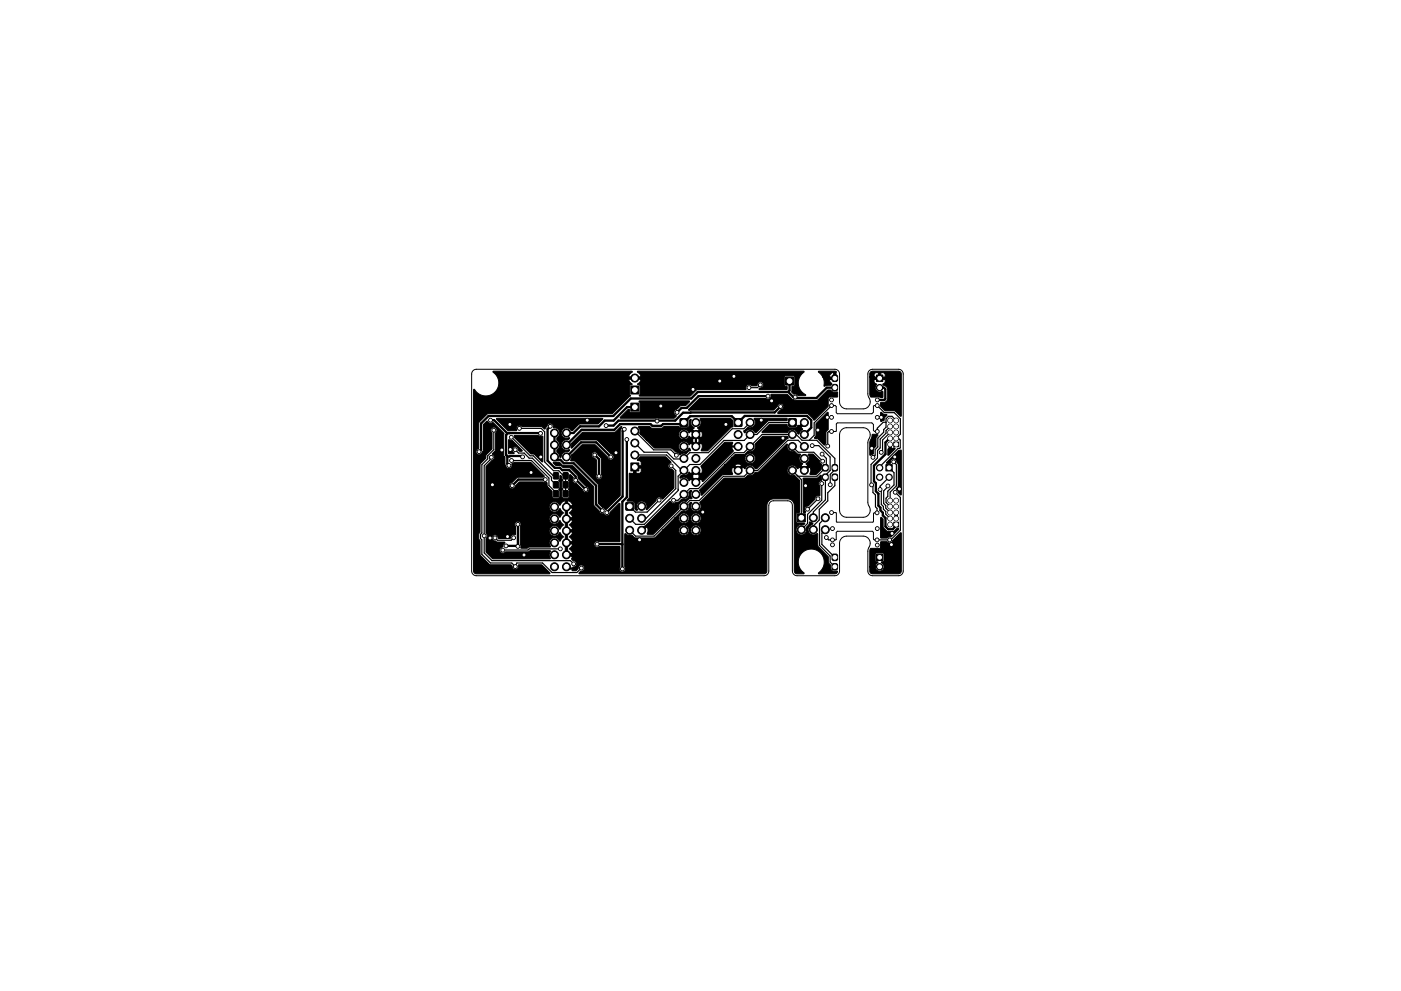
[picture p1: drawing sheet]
<svg xmlns="http://www.w3.org/2000/svg" width="297mm" height="210mm" viewBox="0 0 297 210" stroke-linecap="round" stroke-linejoin="round" font-family="sans-serif">
<path d="M100.3 78.6l.7-.3h76a1 1 0 0 1 1 1v5.9a1.5 1.5 0 0 0 1.5 1.5h3.5a1.59 1.59 0 0 0 1.4-.9 1.59 1.59 0 0 0-.3-1.7l-.1-4.8a1 1 0 0 1 1-1h5.5a1 1 0 0 1 1 1v41.8a1 1 0 0 1-1 1h-5.5a1 1 0 0 1-1-1v-4.5a1.79 1.79 0 0 0-.1-2.6l-.8-.2-3.6-.1a1.5 1.5 0 0 0-1.5 1.5v5.9a1 1 0 0 1-1 1h-8a1 1 0 0 1-1-1v-13.9a1 1 0 0 0-1-1h-3a1 1 0 0 0-1 1v13.9a1 1 0 0 1-1 1h-61a1 1 0 0 1-1-1v-41.8zM176.3 86h.8l.2 .2v1.3l.2 .3h7.4l.3-.4v-1.2l.1-.2h.7M176.3 91.5l1-.1v-1.5l.2-.2h7.4l.3 .3v1.3l.2 .2h.6M178.4 91.2l1-.4 3.6-.1a1.6 1.6 0 0 1 1.4 1.1 1.6 1.6 0 0 1-.3 1.7l-.1 13.3a2.24 2.24 0 0 1 .3 2.2l-.4 .5-.6 .2h-3.8a1.5 1.5 0 0 1-1.5-1.5v-16l.1-.6zM176.3 108.7l1 .2v1.8l.1 .1h7.7l.1-.2v-1.7l.1-.1h.7M176.5 114.5l.8-.1v-1.5l.2-.2h7.5l.2 .2v1.5l.2 .1h.6" fill="none" stroke="#000" stroke-width=".21"/>
<g fill="#000" stroke="#000" stroke-width=".21">
<path d="M100.4 82.6h.1a2.8 2.8 0 0 0 4.4 .6 2.8 2.8 0 0 0-.4-4.3l.1-.2h29.3l.1 .3-.5 .3-.2 .7h2.6l-.2-.6-.6-.5 .1-.1h35.3a2.93 2.93 0 0 0 .3 5l-.1 .1h-1.4a.96 .96 0 0 0-1-.3l-.5-.4 .1-1.2 .4-.1 .2-.2v-1.7l-.2-.3h-1.8l-.2 .2v1.8l.2 .2 .4 .1-.1 .6h-5.8l.1-.3a.69 .69 0 0 0 .7-.7 .69 .69 0 0 0-.8-.7 .69 .69 0 0 0-.5 .9h-1.2a.7 .7 0 0 0-.9-.1 .7 .7 0 0 0-.2 .9l-10.4 .1-1.5 1.3h-10.7l-.1-.1 .2-.3v-1.7l-.5-.4 .4-.4 .3-.6h-2.6l.2 .5 .5 .5-.5 .4v1.7l.2 .4-3.9 3.8h-26.4l-1.9 1.9v5.4a.7 .7 0 0 0-.6 .9 .7 .7 0 0 0 1 .4l.6-.9v-5.4l.8-.8a.77 .77 0 0 0 1.2 .3l2.4 2.4-.1 4.6 .3 .4v1.5l.1 .3a.67 .67 0 0 0 .7 .6 .67 .67 0 0 0 .7-.6l-.1-.4 .6-.3h3.4l2.9 2.9-.3 .2-5.3 .1-1.2 1.1a.67 .67 0 0 0-.7 .6 .67 .67 0 0 0 .7 .7 .67 .67 0 0 0 .7-.6l.8-.8 5.8 .1 .2 .8 .9 1 .1 1.2 .3 .3h.9l.4-.4v-1.1l-.2-.4 .2-.4v-1l-.2-.5 .3-1 .3 .2v.4l.2 .4-.2 .5v1l.2 .4-.2 .4v1.1l.4 .4h.8l.3-.1 .2-.4-.1-1-.2-.4 .2-.4 .1-1-.3-.5 .2-.4 .1-.8 .7 .6-.1 .6a.66 .66 0 0 0 .7 .7l1.4 1.3a.67 .67 0 0 0 .7 .6 .67 .67 0 0 0 .7-.6 .67 .67 0 0 0-.7-.7l-1.6-1.7-.1-.7-1.5-1.5h-1.5l-.6-.5-1.1-.1-.5-.6h1.3l.8 .7h2.1l4.4 4.4v4l1.1 1.2a.84 .84 0 0 0 1.1 .6 .67 .67 0 0 0 .7 .4 .67 .67 0 0 0 .5-.7l1.9-1.9h.2v8.1h-4.3a.67 .67 0 0 0-1 .1 .67 .67 0 0 0 0 .9 .67 .67 0 0 0 1 0l4.3 .1 .1 4.2-.2 .3a.67 .67 0 0 0 .8 .8 .67 .67 0 0 0 .4-1.1v-7l.8 .4 .7-.1 .7 .6h4h.2l1.6-1.6h3.4l.1 .4a1.11 1.11 0 0 0 1.3 .7l.6-.5 .2-.6h.3l.1 .4a1.11 1.11 0 0 0 1.3 .7l.7-.5 .1-.8a1.11 1.11 0 0 0-1.1-.9 1.11 1.11 0 0 0-1.1 1.1h-.3v-.2a1.11 1.11 0 0 0-1.2-.9 1.11 1.11 0 0 0-1 1.1h-3.4l2.5-2.6h.9l.3 .8 .5 .3 .4 .1 .5-.2 .4-.5 .1-.5h.3a1.11 1.11 0 0 0 1 1.2l.8-.2 .4-.8a1.11 1.11 0 0 0-1-1.2 1.11 1.11 0 0 0-1.2 1h-.3v-.1a1.11 1.11 0 0 0-.8-.9 1.11 1.11 0 0 0-1.1 .3l-.3 .7h-.9l1.5-1.4h.8l.5-.3 .3-.5v-.8l.3-.3 .3 .1-.1 .1a1.12 1.12 0 0 0 .6 1.7h.6l.5-.3 .3-.7-.2-.9 5.1-5.1 4.3-.1 .8-.6h.9l.6-.6 .8-.1 5.9-5.9 .2 .1v.8a1.11 1.11 0 0 0 1.3 .7h.2l.6 .5 .6 .1a1.29 1.29 0 0 0 .5 2l-.4 .3 .7 .7 .8-.7-.4-.3 .7-.9v-.4l-.3-.6 .2-.2 .9 .1 1.3 1.3 .1 .4 .4 .5-.1 1-1.1 1.1-1.3-.1a1.51 1.51 0 0 0 0-1.5l-1.1 1-1.2-1-.2 .3-.3-.2a1.11 1.11 0 0 0-1.9 .2 1.11 1.11 0 0 0 1.3 1.5h.2l1 1.1v6.6l-.7 .3v1.9l.2 .2h1.6v.2l-.2 .2a1.12 1.12 0 0 0-1.5 .5 1.12 1.12 0 0 0 .5 1.5 1.12 1.12 0 0 0 1.5-.6v-.9l.7-.6v-.5l.7 .2-.1 .3a1.12 1.12 0 0 0-.8 1.5 1.12 1.12 0 0 0 1.7 .5l.1-.1 .2 .1v2.6l2.2 2.2v1.3l.5 .6 .2 .9 .4 .3h.7a.37 .37 0 0 1 0 .4 .37 .37 0 0 1-.4 .1h-3.4l-.1-.2a2.76 2.76 0 0 0-.5-4.8l-.3-.1a2.8 2.8 0 0 0-3.2 1.6 2.8 2.8 0 0 0 1 3.4l-1.6 .1-.5-.4v-14.1a1.41 1.41 0 0 0-1.4-1.4h-3a1.4 1.4 0 0 0-1.4 1.4v13.9l-.4 .6h-39.4v-.2l.3-.3a.68 .68 0 0 0 .8-.6 .68 .68 0 0 0-.7-.7 .68 .68 0 0 0-.6 .8l-.5 .4h-.8l.2-.8a.7 .7 0 0 0 .8-.7 .7 .7 0 0 0-.8-.7l-.3-.3 .2-.6h-1.4l-.2-.2v-.4l1.6 .1-.2-.6-.5-.5 .6-.5 .1-.5h-1v2h-.6v-2.5h1.6l-.2-.6-.5-.4 .6-.6 .1-.4h-1v2h-.6v-2.5h1.6l-.2-.6-.5-.4 .6-.6 .1-.4-1-.1v2.1h-.6v-2.6h1.6l-.2-.5-.5-.5 .6-.5 .1-.5h-1v2h-.6v-2.5h1.6a1.29 1.29 0 0 0-1-1.1v1.1h-.6v-1.1a1.26 1.26 0 0 0-1 .9h-.2a1.11 1.11 0 0 0-1.7-.4 1.11 1.11 0 0 0 0 1.7 1.11 1.11 0 0 0 1.7-.4h.2l.7 .8-.7 .9h-.2a1.11 1.11 0 0 0-1.7-.5 1.11 1.11 0 0 0 0 1.8 1.11 1.11 0 0 0 1.7-.5h.2l.7 .9-.7 .8h-.2a1.11 1.11 0 0 0-1.7-.4 1.11 1.11 0 0 0 0 1.7 1.11 1.11 0 0 0 1.7-.4l.2-.1 .7 .9-.7 .9h-.2a1.14 1.14 0 0 0-1.7-.5 1.14 1.14 0 0 0-.2 1.7l-4.5 .1-.4 .2h-1.3l-.2-.8v-3.9a.66 .66 0 0 0-.1-.9 .66 .66 0 0 0-.9 .1 .66 .66 0 0 0 0 .9v1.7a.93 .93 0 0 0-1.2 .8h-2.4a.69 .69 0 0 0-.7-.8 .69 .69 0 0 0-.7 .8 .69 .69 0 0 0 .8 .6l.3 .2h1.6l-.4 1a.68 .68 0 0 0-.6 .9 .68 .68 0 0 0 1 .4l.2-.2h4.7l.5-.3h4.2l.1 .2a1.36 1.36 0 0 0 0 1.5h-12.3l-1.4-1.4 .1-2.9a.72 .72 0 0 0-.1-1.1v-14.1l1.5-1.4a.72 .72 0 0 0 .3-.7 .72 .72 0 0 0-.4-.6l.7-.8v-3.6a.67 .67 0 0 0 .2-.9 .67 .67 0 0 0-.9-.3 .67 .67 0 0 0-.3 .8l.2 .4v3.4l-1.2 1.2-.1 .7-1.2 1.3v14.4l-.3 .4v.9l.3 .5v3l2 2.1h4.5l.3 .4a.66 .66 0 0 0 .8 .7 .66 .66 0 0 0 .5-1l4.9-.1 1.8 1.9h-15.6l-.4-.1-.2-.3zM166.6 80h1.7v1.7h-1.7zM173.5 78.8h3.7v1.6l-1.3 .1 .1 .5 .3 .4-.1 .3-1 .1-.4 .2-.1-1.1-.3-.9h2.3v-1l-.3 .1-.4 .4-.1 .5h-1.5zM185.8 79.6h1.4v1.3h-1.4zM184.6 78.9l.4-.2h5.5l.5 .3 .1 .4-.1 8.9-1.2-1.1-2.2-.1-.9-.9v-.8l1-.1 .5-.5v-2.4l-.5-.5-.5-.3 .4-.4 .1-.7h-2.4l.1 .7 .4 .3a1.2 1.2 0 0 0 .2 1.6l.4 .1 .8-.1v1.2l-2.6-.1-.2-.6v-3.6h3.3v-.5l-.3-.4h-.6v.9h-.6v-.9h-.5l-.3 .2-.1 .7h-.9v-.8zM107.8 93.3l.8 .2 2.1 2.2h-.5l-.3-.3a.68 .68 0 0 0-1.1-.5 .68 .68 0 0 0 .2 1.2l-.1 .1h-1.1zM109 92.4h5.1l.4 .2 .6-.1v5.5h-.2l-1.6-1.6-.8-.1-3.4-3.4zM105.3 88.8h22.5l-1 1.2h-3.9l-1.5 1.4-.3-.1-.3-.3a1.11 1.11 0 0 0-1.7 .4 1.11 1.11 0 0 0 .9 1.6l.7-.1v.2l-.3 .2a1.14 1.14 0 0 0-1.4 1.3 1.14 1.14 0 0 0 1.7 .8v.2l-.3 .3h-.6a1.1 1.1 0 0 0-.8 1 .2 .2 0 0 1-.3 .1 .2 .2 0 0 1-.1-.3l-.5-.8v-.5l.4-.4 .2-.6-.2-.6-.4-.4v-.5l.5-.6 .1-.6-.5-.7-.8-.2-.1-.4a.67 .67 0 0 0-.6-.6 .67 .67 0 0 0-.7 .6l-.5 .6-.7-.5h-4.2a.66 .66 0 0 0-.8-.2 .66 .66 0 0 0-.3 .9l-.1 .2h-1.7l-2.4-2.4zM121.2 94l2.3-2.3h6.9l1.2-1.2 .3 .1-.4 .9v13.6l-3 3-.8-.4-.8-.9-.1-4-4.8-4.9-1-.1 .2-1.2 4.2-.1 .2 .5 .9 .7v2.9l-.2 .4a.67 .67 0 0 0 .9 .7 .67 .67 0 0 0 .3-1.1v-3.3l-.8-.9a.66 .66 0 0 0-.6-.5 .66 .66 0 0 0-.7 .6h-4.2l2.2-2.1 2.7-.1 2.7 2.7a.67 .67 0 0 0 .7 .6 .67 .67 0 0 0 .6-.6 .67 .67 0 0 0-.5-.7l-3.1-2.9h-3.4l-1.9 1.7-.1-.1zM133.8 85.5h1.7v1.7h-1.7zM133.8 81.9h1.7v1.7h-1.7zM133.8 98.2h1.7v1.7h-1.7z"/>
<path d="M135.7 96.9h5.4l1.2 1.2a.71 .71 0 0 0-.7 .8 .71 .71 0 0 0 .9 .6l.4 .5v3.5l-2.3 2.4-.3-.1a.69 .69 0 0 0-.8-.3 .69 .69 0 0 0-.4 .8l-2 1.8-.1-.1 .1-.8a1.12 1.12 0 0 0-1.5-.8 1.12 1.12 0 0 0-.4 1.7l-.3 .2-.3-.3v-1.2l-.1-.3-.4-.2h-1l-.1-.1 .4-.7v-5l.1-.1h2.1l.3-.2 .1-.9h-1.1v1.1h-.6l.1-1.5 1.6-.1-.1-.8-.8-.4zM144.2 88.9h1.6v1.5h-1.6zM133.1 86.9h.3l.1 .4 .2 .2 1.9-.1 .1-1.9-.2-.3 .1-.2 10.6 .1-.8 .9-1.1 .1-.8 .7a.68 .68 0 0 0-.6 .6 .68 .68 0 0 0 .4 .7l.1 .2-.5 .4h-11.4v-.2zM135.4 90.5h2.3l.6 .4 2-.1 .5-.3h3.1l.4 .2h1.4l.4-.3v-1.2l.4-.2a1.34 1.34 0 0 0 .7 1.8l-.4 .3 .7 .7 .8-.7-.4-.3 .7-.9v-.5l-.2-.5 .1-.1h6.4l.5 .5v1.2l-.4 .2-5 4.9-1.2 .1-.1-.2a1.37 1.37 0 0 0 0-1.5l-1.1 1-1.2-1-.2 .3h-.2a1.11 1.11 0 0 0-1.4-.6 1.11 1.11 0 0 0-.6 1.5 1.11 1.11 0 0 0 1.4 .5l.7-.6 .3 .4-.9 .7h-.8l-.5 .3-.4-.4-.5-.2-1-.8h-3.5l-1.8-1.8h9.8l.1 .2-.1 .1 .7 .8 .8-.8-.1-.1 .1-.2-.7-.7-.8 .7h-9.8l-1.2-1.1h8.1l.3 .7 .5 .3 .4 .1 .5-.2 .5-.6 .3 .4 .8-.7h.7l.8 .7a1.33 1.33 0 0 0 0-1.5l-.8 .8h-.7l-.8-.8-.2 .4-.3-.3a1.11 1.11 0 0 0-1.2-.4 1.11 1.11 0 0 0-.8 1.1h-8.1l-.2-.3 .1-.6zM144.4 100.9h2.4l.1 .2-.1 .1 .7 .8 .8-.8-.1-.1 .1-.2-.8-.7-.7 .7h-2.4h.5a1.11 1.11 0 0 0 1.1-.6l.2-.1 .2 .4 1.2-1.1 1.1 1.1a1.54 1.54 0 0 0-.1-1.7l5-5h1.7a1.84 1.84 0 0 0 .1 1.9l-6.3 6.3h-.2l-.2-.5-1.1 1.1-1.2-1.1-.2 .4a1.23 1.23 0 0 0-1.9-.5l-.1-.3zM155.7 88.9h1.6v1.5h-1.6zM159.9 88.8l6.9-.1 .1 .2-.1 .4h-3.9l-2.6 2.5h-.2l-.2-.3a1.18 1.18 0 0 0-2 .3l-.2-.4 .8-.7h.8l.7-.4 .1-.7zM153.6 98.7h2.1l.8 .7 .8-.7a1.3 1.3 0 0 0-1.6 0h-2.1l1.4-1.5h2.9v.2a1.1 1.1 0 0 0 .8 .9h.6l.5-.2 .3-.6v-.4a1.11 1.11 0 0 0-1.1-.9 1.11 1.11 0 0 0-1.1 1h-2.9l.9-.8h1.9l.8-.6h.5l.6-.2 .4-.6v-.8l1.7-1.6h5.1l.2 .4-.3 .1-6.3 6.3h-.4l-.2-.2a1.18 1.18 0 0 0-2 .2l-.3-.3-1.1 1-1.1-1a1.34 1.34 0 0 0-.1 1.4l-.1 .2h-2l-4.3 4.3h-.2l-.4-1.1zM167.2 88.9h1.6v1.5h-1.6zM161.9 91.2l1.3-1.2h3.6l.2 .5 .3 .2h1.4l.4-.4 .3 .1 1.1-1h.1l.2 .3-1 1.1 .4 .3-.6 .5-.2 .5-.3-.1-.2-.5a1.1 1.1 0 0 0-1.7-.1l-.3 .4h-5.3v-.2zM173 89.8l2.4-2.3h.2v3.6l-.5 .6v2.4l-.2 .3-1.5-1.3-.7-.1 .3-.6zM174.4 98.8l.2-.3h.8l.2 .3v.9l-.2 .2h-.8l-.2-.2z"/>
<path d="M146 86.8l2.3-2.2 14.1-.1a.72 .72 0 0 0 .8 .1 .72 .72 0 0 0 .3-.9h3.3l1.1 1 .8 .2 4.4 .1 .3-.2 2.1-2h.7l.5 .4 .9 .1-.1 .9h-1.9v2l-3 2.9-1.4-1.3-6.3-.1v-.2l.6-.6a.67 .67 0 0 0 .7-.6 .67 .67 0 0 0-.7-.7 .67 .67 0 0 0-.7 .6l-.8 .8-17.9 .1zM176.4 79.8l.2-.3h.8l.2 .3v.9l-.2 .2h-.8l-.2-.2zM176.5 81.7a.67 .67 0 0 1 1.1 .3v.7a.65 .65 0 0 1-.7 .3 .65 .65 0 0 1-.5-.5zM176.5 98.7a.67 .67 0 0 1 1.1 .3v.7a.65 .65 0 0 1-.7 .3 .65 .65 0 0 1-.5-.5zM184.9 92.2l.8-.1 .4 .2-.4 .6v1.7l-.5 .6v1.1l-.7 .3-.1-.1v-2.7zM186.7 87.5h.2l.4 .4h.6l.2 .2-.6 .6v.5l-.6 .2-.2-.1zM188.5 94.1h.5v1.2l.4-.3 .4 .2-1.4 1.4-.2-.1v-1.1l.3-.1zM187.8 98.6h1.4v1.3h-1.4zM189.5 93.8h1v1h-1zM190.5 95.6l.5-.1 .1 .1v9.3l-.1 .1-.5-.4-.1-.5-.4-.4 .4-.6v-4.5l-.2-.5a.71 .71 0 0 0-.8-.8 .71 .71 0 0 0-.6 1h-.7l-.2-.1zM117.4 102.2h1v1.3h-1zM117.4 104.1h1v1.3h-1z"/>
<path d="M117.4 100.3h1v1.3h-1zM119.4 102.2h1v1.3h-1zM119.4 104.1h1v1.3h-1zM119.4 100.3h1v1.3h-1zM132.7 106.7h1.6v1.5h-1.6zM135.8 112.4l.7-.7 .3-.1 5.3-5.2a.75 .75 0 0 0 1.3 .1h.6l.5-.6 .6 .1 .5-.2 .5-.7v-.7l.3-.4 .3 .1a1.29 1.29 0 0 0 0 1.6l-.7 .2-.5 .5a1.22 1.22 0 0 0-1.3 .2 1.22 1.22 0 0 0-.3 1.3l-5.3 5.4h-1.4a1.51 1.51 0 0 0 0-1.5l-1.1 1-.3-.2zM169 109h1.7v1.7h-1.7zM170.3 101.5l3-.1 .8-.6 .1 1.1a.72 .72 0 0 0-.5 1.1l.1 .2v2a.71 .71 0 0 0-1 .6l-1.4 1.5a.75 .75 0 0 0-.8 .5 .75 .75 0 0 0 .2 .9h-.4l-.1-.1zM174.5 100.7a.67 .67 0 0 1 1.1 .3v.7a.65 .65 0 0 1-.7 .3 .65 .65 0 0 1-.5-.5zM176.5 100.7a.67 .67 0 0 1 1.1 .3v.7a.65 .65 0 0 1-.7 .3 .65 .65 0 0 1-.5-.5zM176.4 117.8l.2-.3h.8l.2 .3v.9l-.2 .2h-.8l-.2-.2zM186.7 109.8h.2l.3 .3 .1 1.8 .7 .8 1.4 .1 .8-.7h.3v.3l-1.6 1.5h-.5l-.4 .3-1.3-.1z"/>
<path d="M185.8 117.6h1.4v1.3h-1.4zM189.5 110.8h1v1h-1zM189.8 108.6h.4v1.7l-.4-.1zM184.6 116.4l2.1-.1v-1.3l1.3-.1a.7 .7 0 0 0 .7 .3 .7 .7 0 0 0 .6-.5l1.6-1.6h.2v8.1a.6 .6 0 0 1-.6 .5h-5.5a.6 .6 0 0 1-.6-.6v-.9h1.2a.96 .96 0 0 0 1.5 .8 .96 .96 0 0 0-.3-1.7l.6-.3v-1.5l-.2-.2h-1.5l-.1 .2v1.5l.6 .3-.5 .4-.1 .5h-1.2v-3.3zM176.5 119.7a.67 .67 0 0 1 1.1 .3v.7a.65 .65 0 0 1-.7 .3 .65 .65 0 0 1-.5-.5z"/>
<circle cx="155.6" cy="79.8" r=".4"/>
<circle cx="101.6" cy="95.8" r=".4"/>
<circle cx="104" cy="89.1" r=".4"/>
<circle cx="104.2" cy="97" r=".4"/>
<circle cx="104.7" cy="91.3" r=".4"/>
<circle cx="106.4" cy="95.5" r=".4"/>
<circle cx="107.9" cy="98.7" r=".4"/>
<circle cx="108.1" cy="90" r=".4"/>
<circle cx="108.2" cy="95.4" r=".4"/>
<circle cx="108.4" cy="92.8" r=".4"/>
<circle cx="108.5" cy="97.7" r=".4"/>
<circle cx="109.2" cy="95.4" r=".4"/>
<circle cx="110.1" cy="90.9" r=".4"/>
<circle cx="110.8" cy="96.9" r=".4"/>
<circle cx="114.6" cy="91.9" r=".4"/>
<circle cx="114.6" cy="96.9" r=".4"/>
<circle cx="116.7" cy="90.4" r=".4"/>
<circle cx="117.6" cy="96.9" r=".85"/>
<circle cx="117.6" cy="94.4" r=".85"/>
<circle cx="117.6" cy="91.9" r=".85"/>
<circle cx="120.1" cy="91.9" r=".85"/>
<circle cx="120.1" cy="96.9" r=".85"/>
<circle cx="120.1" cy="94.4" r=".85"/>
<circle cx="124.5" cy="89.1" r=".4"/>
<circle cx="126.1" cy="96.5" r=".4"/>
<circle cx="128.5" cy="90.3" r=".4"/>
<circle cx="129.5" cy="96.9" r=".4"/>
<circle cx="130.6" cy="96" r=".4"/>
<circle cx="132.4" cy="91.1" r=".4"/>
<circle cx="132.9" cy="93.2" r=".4"/>
<circle cx="134.6" cy="80.2" r=".85"/>
<circle cx="134.6" cy="94" r=".85"/>
<circle cx="134.6" cy="91.5" r=".85"/>
<circle cx="134.6" cy="96.5" r=".85"/>
<circle cx="139.3" cy="89.3" r=".4"/>
<circle cx="140.1" cy="86.1" r=".4"/>
<circle cx="142.3" cy="98.8" r=".4"/>
<circle cx="143.4" cy="96.6" r=".4"/>
<circle cx="143.6" cy="87.5" r=".4"/>
<circle cx="145" cy="99.8" r=".85"/>
<circle cx="145" cy="94.7" r=".85"/>
<circle cx="145" cy="97.3" r=".85"/>
<circle cx="145" cy="92.2" r=".85"/>
<circle cx="146.9" cy="82.6" r=".4"/>
<circle cx="147.5" cy="99.8" r=".85"/>
<circle cx="147.5" cy="94.7" r=".85"/>
<circle cx="147.5" cy="89.6" r=".85"/>
<circle cx="147.5" cy="97.3" r=".85"/>
<circle cx="147.5" cy="92.2" r=".85"/>
<circle cx="152.6" cy="80.8" r=".4"/>
<circle cx="153.9" cy="90" r=".4"/>
<circle cx="156.5" cy="92.2" r=".85"/>
<circle cx="156.5" cy="94.7" r=".85"/>
<circle cx="156.5" cy="99.8" r=".85"/>
<circle cx="158.8" cy="82.2" r=".4"/>
<circle cx="159" cy="89.6" r=".85"/>
<circle cx="159" cy="92.2" r=".85"/>
<circle cx="159" cy="94.7" r=".85"/>
<circle cx="159" cy="97.3" r=".85"/>
<circle cx="159" cy="99.8" r=".85"/>
<circle cx="161.2" cy="81.6" r=".4"/>
<circle cx="161.4" cy="89.1" r=".4"/>
<circle cx="162.8" cy="84" r=".4"/>
<circle cx="163.6" cy="85" r=".4"/>
<circle cx="165.5" cy="86.2" r=".4"/>
<circle cx="166" cy="93" r=".4"/>
<circle cx="168" cy="92.2" r=".85"/>
<circle cx="168" cy="94.7" r=".85"/>
<circle cx="168" cy="99.8" r=".85"/>
<circle cx="168.6" cy="84.2" r=".4"/>
<circle cx="170.5" cy="97.3" r=".85"/>
<circle cx="170.5" cy="89.6" r=".85"/>
<circle cx="170.5" cy="99.8" r=".85"/>
<circle cx="170.5" cy="92.2" r=".85"/>
<circle cx="170.5" cy="94.7" r=".85"/>
<circle cx="172.2" cy="94.5" r=".4"/>
<circle cx="173.4" cy="91.2" r=".4"/>
<circle cx="174.3" cy="96.3" r=".4"/>
<circle cx="174.4" cy="97.8" r=".4"/>
<circle cx="175.4" cy="88.5" r=".4"/>
<circle cx="175.5" cy="94.7" r=".4"/>
<circle cx="176.3" cy="86" r=".4"/>
<circle cx="176.3" cy="91.5" r=".4"/>
<circle cx="176.3" cy="88.5" r=".4"/>
<circle cx="176.3" cy="84.8" r=".4"/>
<circle cx="184.8" cy="95.1" r=".4"/>
<circle cx="185.1" cy="97" r=".4"/>
<circle cx="186" cy="86" r=".4"/>
<circle cx="186" cy="88.5" r=".4"/>
<circle cx="186" cy="91.5" r=".4"/>
<circle cx="186" cy="84.8" r=".4"/>
<circle cx="186.5" cy="99.2" r=".67"/>
<circle cx="186.5" cy="82.2" r=".67"/>
<circle cx="186.8" cy="88.6" r=".4"/>
<circle cx="186.8" cy="96" r=".4"/>
<circle cx="188.7" cy="94.3" r=".5"/>
<circle cx="188.7" cy="93" r=".5"/>
<circle cx="188.7" cy="90.5" r=".5"/>
<circle cx="188.7" cy="89.2" r=".5"/>
<circle cx="188.7" cy="91.7" r=".5"/>
<circle cx="189.5" cy="98" r=".4"/>
<circle cx="189.7" cy="96.9" r=".4"/>
<circle cx="190" cy="91.7" r=".5"/>
<circle cx="190" cy="90.5" r=".5"/>
<circle cx="190" cy="89.2" r=".5"/>
<circle cx="190" cy="93" r=".5"/>
<circle cx="102.7" cy="113.7" r=".4"/>
<circle cx="103.9" cy="114.1" r=".4"/>
<circle cx="104.4" cy="102.8" r=".4"/>
<circle cx="104.9" cy="114.1" r=".4"/>
<circle cx="106.6" cy="116.7" r=".4"/>
<circle cx="107.3" cy="115.8" r=".4"/>
<circle cx="107.6" cy="113.8" r=".4"/>
<circle cx="108.6" cy="103" r=".4"/>
<circle cx="108.9" cy="114.1" r=".4"/>
<circle cx="109.8" cy="115.9" r=".4"/>
<circle cx="109.8" cy="111.2" r=".4"/>
<circle cx="111.1" cy="117.7" r=".4"/>
<circle cx="112.6" cy="100.2" r=".4"/>
<circle cx="115.6" cy="101.7" r=".4"/>
<circle cx="117.6" cy="107.5" r=".85"/>
<circle cx="117.6" cy="117.7" r=".85"/>
<circle cx="117.6" cy="115.2" r=".85"/>
<circle cx="117.6" cy="112.6" r=".85"/>
<circle cx="117.6" cy="110.1" r=".85"/>
<circle cx="118.8" cy="116.4" r=".4"/>
<circle cx="120.1" cy="107.5" r=".85"/>
<circle cx="120.1" cy="117.7" r=".85"/>
<circle cx="120.1" cy="115.2" r=".85"/>
<circle cx="120.1" cy="112.6" r=".85"/>
<circle cx="120.1" cy="110.1" r=".85"/>
<circle cx="121.6" cy="119.6" r=".4"/>
<circle cx="122.1" cy="101.9" r=".4"/>
<circle cx="124.2" cy="103.8" r=".4"/>
<circle cx="126.6" cy="115.4" r=".4"/>
<circle cx="127" cy="101" r=".4"/>
<circle cx="127.7" cy="108.3" r=".4"/>
<circle cx="128.7" cy="108.8" r=".4"/>
<circle cx="133.5" cy="110" r=".85"/>
<circle cx="133.5" cy="112.5" r=".85"/>
<circle cx="135.6" cy="114.5" r=".4"/>
<circle cx="136" cy="110" r=".85"/>
<circle cx="136" cy="112.5" r=".85"/>
<circle cx="136" cy="107.4" r=".85"/>
<circle cx="139.8" cy="106.1" r=".4"/>
<circle cx="142.8" cy="106.1" r=".4"/>
<circle cx="145" cy="102.3" r=".85"/>
<circle cx="145" cy="110" r=".85"/>
<circle cx="145" cy="104.9" r=".85"/>
<circle cx="145" cy="112.5" r=".85"/>
<circle cx="145" cy="107.4" r=".85"/>
<circle cx="147.5" cy="110" r=".85"/>
<circle cx="147.5" cy="104.9" r=".85"/>
<circle cx="147.5" cy="107.4" r=".85"/>
<circle cx="147.5" cy="102.3" r=".85"/>
<circle cx="147.5" cy="112.5" r=".85"/>
<circle cx="149" cy="108.6" r=".4"/>
<circle cx="169.9" cy="112.4" r=".85"/>
<circle cx="170.8" cy="103" r=".4"/>
<circle cx="171.2" cy="108" r=".4"/>
<circle cx="172.4" cy="112.4" r=".85"/>
<circle cx="172.4" cy="109.8" r=".85"/>
<circle cx="173.4" cy="105.8" r=".4"/>
<circle cx="174.2" cy="102.6" r=".4"/>
<circle cx="175" cy="112.4" r=".85"/>
<circle cx="175" cy="109.8" r=".85"/>
<circle cx="175.2" cy="114" r=".4"/>
<circle cx="176" cy="102.8" r=".4"/>
<circle cx="176.3" cy="108.7" r=".4"/>
<circle cx="176.5" cy="114.5" r=".4"/>
<circle cx="176.5" cy="115.6" r=".4"/>
<circle cx="176.5" cy="112.1" r=".4"/>
<circle cx="184.8" cy="102.9" r=".4"/>
<circle cx="186" cy="108.8" r=".4"/>
<circle cx="186" cy="114.5" r=".4"/>
<circle cx="186" cy="112.1" r=".4"/>
<circle cx="186" cy="115.6" r=".4"/>
<circle cx="186.5" cy="101.2" r=".67"/>
<circle cx="186.6" cy="103.9" r=".4"/>
<circle cx="188.2" cy="103.1" r=".4"/>
<circle cx="188.5" cy="101.2" r=".67"/>
<circle cx="188.6" cy="114.5" r=".4"/>
<circle cx="188.7" cy="106.2" r=".5"/>
<circle cx="188.7" cy="110" r=".5"/>
<circle cx="188.7" cy="108.7" r=".5"/>
<circle cx="188.7" cy="107.5" r=".5"/>
<circle cx="188.7" cy="111.3" r=".5"/>
<circle cx="189" cy="115.5" r=".4"/>
<circle cx="189.1" cy="113.2" r=".4"/>
<circle cx="189.8" cy="104.4" r=".4"/>
<circle cx="190" cy="108.7" r=".5"/>
<circle cx="190" cy="110" r=".5"/>
<circle cx="190" cy="106.2" r=".5"/>
<circle cx="190" cy="107.5" r=".5"/>
<circle cx="190.7" cy="103.7" r=".4"/>
<circle cx="109.3" cy="120.2" r=".4"/>
<circle cx="117.6" cy="120.2" r=".85"/>
<circle cx="120.1" cy="120.2" r=".85"/>
<circle cx="123.3" cy="120.5" r=".4"/>
<circle cx="132" cy="120.7" r=".4"/>
<circle cx="186.5" cy="120.2" r=".67"/>
</g>
<g fill="none" stroke="#000" stroke-width=".49">
<path d="M104 89.1h.8l2.7 2.8h7.1M107.6 96.8v1.6l.3 .3M107.7 91.9l-.4 .4v4.2l.3 .4 3-.2 .2 .2M116.7 90.4l-.6 .6v6.7l1.5 1.6h1.1l.5 .5h1.5l1.4 1.3v.8h.1l2 1.9M117.6 91.9v5l.6 .6h.6l.7 .8h2.1l4.8 4.7v4l1.3 1.3M120.1 96.9l3.1-3.1h3.2l3.1 3.1M126.1 96.5l.9 .9v3.6M128.5 90.3h.1M132.4 91.1l-.4 .3v13.9l-3.3 3.5M132.9 93.2v12.3l-.9 .9v14.3M134.6 86.4h-1.6l-2.9 2.8h-1.9l-1.2 1.3h-4l-1.4 1.4h-1.5M144.7 90h-4.1l-.4 .3h-1.9l-.4-.3h-6.4l-1.2 1.2h-7l-3.2 3.2"/>
<path d="M145 89.6l1.3-1.3h8.9l1.3 1.3 1.4-1.4h13.2l.9 .9v1.6l-1.5 1.5M147.5 92.2v2.5M156.5 94.7h-1.8l-1.1 1.1v.5l-6.1 6M162.8 84h-14.7l-2.5 2.5h-1.1l-1 1M165.5 86.2l-1.3 1.3-19.4 .1-1.6 1.6h-12.1l-1 1.1h-1.6M167.1 83.2h-19.2l-1.3 1.3h-12.9l-3.7 3.8h-26.4l-1.6 1.5v5.6l-.4 .4M167.4 80.8v2.1l-.3 .3M177 82.2h-1.7l-2.2 2.2h-4.3l-.2-.2h-.4l-1.1-1M186.5 82.2h.9l.3 .3v2.1l-.2 .2h-1.5M188.6 93l-.9 .9v2.5l-2.4 2.4v3.3l.4 .4v1.7l.5 .5v2.6l.5 .4v.6l.5 .5v.5l.5 .6v1.8l.6 .6h1l.7-.8v-.2M189.7 96.9l1 1v5.8M109.8 111.2v4.7l-2.5-.1"/>
<path d="M115.6 101.7h-5.7l-1.3 1.3M120.1 117.7h1l1.4 1.5v.8l-.6 .6h-1.4M126.6 115.4l5.4 .1"/>
</g>
<g fill="none" stroke="#000" stroke-width=".25">
<path d="M104.2 97l-.3 .3v.3l-1.2 1.2v18.5l1.6 1.6h16.6l.7 .7M104.7 91.3v4.1l-1.3 1.3v.7l-1.2 1.2v14.5l-.3 .3v.9l.3 .2v3.1l1.8 1.8h4.5l.8 .8 .3-.8h5.4l2.1 2.1h5.2l1-1M108.4 92.8l4 3.9h.7l4.1 4.1h.7M108.5 97.7h4.2l3.7 3.7v1.6l1.5 1.5M109.2 95.4l.7 .7h1.2l1.1 1.1h.7l4 4.1v.6l1 .9M110.1 90.9h4.6l.8 .7v6.4l1.8 1.9h1.2l1 1M134.6 94l2 1.9h4.8l1.5 1.5h2M134.6 96.5h6.7l3.3 3.3M134.6 91.5l4 3.9h3.7l1.1 1.2M142.3 98.8l1 1v3.9l-6.3 6.3h-1M159 89.6l-1.3 1.4h-2.5l-5 5h-4l-1.2 1.3M161.2 81.6l-.6 .6h-1.8"/>
<path d="M168 94.7l1.2 1.3h3.3l1.9 1.8M168 89.6h-5l-2.5 2.6h-1.5l-1.2 1.2h-4.3l-5.1 5.1h-2.1l-2.5 2.5v3.1l-7.2 7.1h-1.8l-1.3-1.2M168 99.8l1.9 1.9v8.1M170.5 94.7l-1.3-1.3h-2.2l-6.4 6.4h-1.6l-1.2 1.2h-4.4l-5.2 5.2h-2l-7.5 7.5h-4l-1.2-1.2M172.2 94.5h1.4l2.4 2.5v2.8l-1 1M174.3 96.3l.9 1v1.7M175 99.2l-1.8 1.8h-4M176.3 91.5h-.6l-.2 .3v2.9M176.3 86l-3.7 3.7v2.7l-1 1M177 99.2v-2l-3.8-3.8h-3.2l-1.2-1.2h-7.2l-3.9 3.8h-2l-7.6 7.7h-1.9l-2.5 2.4h-.9M177 99.7l-1 .9v2.2M186 86l1.5 1.5h2.1l1.3 1.3v3.3l-.9 .9h.5l.4 .4v1.6l-.5 .2-3.9 3.8"/>
<path d="M187.9 89.6h-.6l-1.3 1.2v.7M188.5 99.2l1.1 1.1v2.6l-1.4 1.3v1.1l-.3 .4v.9l.8 .9M188.7 90.5l-.8 .9v.5l-1.3 1.3v1.8l-.6 .6v1.6l-1.3 1.3v4.2l.4 .4v1.4l.5 .5v2.5l.4 .4v.9M188.7 91.7l-1.6 1.7v2.3l-.3 .3M189.5 98l.5 .6v4.5l-1.3 1.3v1.8M190 89.2l-.9-.9h-.7l-.5 .5v1.8l-.5 .5v.6l-1.3 1.2v1.9l-.5 .6v1.2l-.5 .4M102.7 113.7h.1M108.9 114.1l-.5 .5h-3l-.5-.5M118.8 116.4h-6.6l-.2 .3h-5.4M119.9 100.9v3.8M139.8 106.1l-2.6 2.6h-2.5l-1.2-1.3M173.4 105.8l-2.2 2.2"/>
<path d="M174.2 102.6v3.5l-3 3v2l-1.3 1.3M175 109.8l-1.2 1.3v4.6l2.2 2.3v1.2l1 1M175 112.4l-.7 .7v2.4l2.7 2.7M175 101.2v4.9l-2.6 2.5v1.2M175.2 114l.5 .5h.8M177 101.2v1.8l-1.5 1.5v1.8l-1.8 1.8v2.2l-1.3 1.3v.8M188.2 103.1l-.8 1.1v2.6l.4 .5v.5l.9 .9M188.5 101.2l-1.9 2v.7l.3 .2v2.9l.4 .5v.5l.5 .5v.6l.9 .9M189.8 104.4l1.1 1.1v7l-2 2h-2.9"/>
</g>
<g fill="#fff" stroke="#fff" stroke-width=".21">
<circle cx="101.6" cy="95.8" r=".2"/>
<circle cx="176.3" cy="84.8" r=".2"/>
<circle cx="168.6" cy="84.2" r=".2"/>
<circle cx="186" cy="84.8" r=".2"/>
<circle cx="174.4" cy="97.8" r=".2"/>
<circle cx="188.6" cy="114.5" r=".2"/>
<circle cx="189.8" cy="104.4" r=".2"/>
<circle cx="186" cy="114.5" r=".2"/>
<circle cx="175.2" cy="114" r=".2"/>
<circle cx="176.5" cy="114.5" r=".2"/>
<circle cx="189.1" cy="113.2" r=".2"/>
<circle cx="166" cy="93" r=".2"/>
<circle cx="161.4" cy="89.1" r=".2"/>
<circle cx="173.4" cy="91.2" r=".2"/>
<circle cx="170.8" cy="103" r=".2"/>
<circle cx="140.1" cy="86.1" r=".2"/>
<circle cx="152.6" cy="80.8" r=".2"/>
<circle cx="135.6" cy="114.5" r=".2"/>
<circle cx="112.6" cy="100.2" r=".2"/>
<circle cx="111.1" cy="117.7" r=".2"/>
<circle cx="146.9" cy="82.6" r=".2"/>
<circle cx="189.7" cy="96.9" r=".2"/>
<circle cx="186.8" cy="88.6" r=".2"/>
<circle cx="108.2" cy="95.4" r=".2"/>
<circle cx="186" cy="88.5" r=".2"/>
<circle cx="175.4" cy="88.5" r=".2"/>
<circle cx="107.6" cy="113.8" r=".2"/>
<circle cx="176.3" cy="88.5" r=".2"/>
<circle cx="106.4" cy="95.5" r=".2"/>
<circle cx="124.5" cy="89.1" r=".2"/>
<circle cx="103.9" cy="114.1" r=".2"/>
<circle cx="149" cy="108.6" r=".2"/>
<circle cx="108.1" cy="90" r=".2"/>
<circle cx="184.8" cy="95.1" r=".2"/>
<circle cx="114.6" cy="96.9" r=".2"/>
<circle cx="155.6" cy="79.8" r=".2"/>
<circle cx="163.6" cy="85" r=".2"/>
<circle cx="130.6" cy="96" r=".2"/>
<circle cx="104.4" cy="102.8" r=".2"/>
<circle cx="190.7" cy="103.7" r=".2"/>
<circle cx="153.9" cy="90" r=".2"/>
<circle cx="189" cy="115.5" r=".2"/>
<circle cx="186.6" cy="103.9" r=".2"/>
<circle cx="172.2" cy="94.5" r=".2"/>
<circle cx="186" cy="112.1" r=".2"/>
<circle cx="176.5" cy="112.1" r=".2"/>
<circle cx="186" cy="86" r=".2"/>
<circle cx="174.2" cy="102.6" r=".2"/>
<circle cx="139.8" cy="106.1" r=".2"/>
<circle cx="188.2" cy="103.1" r=".2"/>
<circle cx="176" cy="102.8" r=".2"/>
<circle cx="142.8" cy="106.1" r=".2"/>
<circle cx="176.3" cy="86" r=".2"/>
<circle cx="186" cy="91.5" r=".2"/>
<circle cx="176.3" cy="91.5" r=".2"/>
<circle cx="175.5" cy="94.7" r=".2"/>
<circle cx="142.3" cy="98.8" r=".2"/>
<circle cx="185.1" cy="97" r=".2"/>
<circle cx="174.3" cy="96.3" r=".2"/>
<circle cx="186" cy="115.6" r=".2"/>
<circle cx="189.5" cy="98" r=".2"/>
<circle cx="143.4" cy="96.6" r=".2"/>
<circle cx="186.8" cy="96" r=".2"/>
<circle cx="176.5" cy="115.6" r=".2"/>
<circle cx="184.8" cy="102.9" r=".2"/>
<circle cx="186" cy="108.8" r=".2"/>
<circle cx="176.3" cy="108.7" r=".2"/>
<circle cx="171.2" cy="108" r=".2"/>
<circle cx="173.4" cy="105.8" r=".2"/>
<circle cx="143.5" cy="87.5" r=".2"/>
<circle cx="132.4" cy="91.1" r=".2"/>
<circle cx="162.8" cy="84" r=".2"/>
<circle cx="128.7" cy="108.8" r=".2"/>
<circle cx="128.5" cy="90.3" r=".2"/>
<circle cx="139.3" cy="89.3" r=".2"/>
<circle cx="127.7" cy="108.3" r=".2"/>
<circle cx="165.5" cy="86.2" r=".2"/>
<circle cx="129.5" cy="96.9" r=".2"/>
<circle cx="122" cy="101.9" r=".2"/>
<circle cx="116.7" cy="90.4" r=".2"/>
<circle cx="124.2" cy="103.8" r=".2"/>
<circle cx="161.2" cy="81.6" r=".2"/>
<circle cx="158.8" cy="82.2" r=".2"/>
<circle cx="106.6" cy="116.7" r=".2"/>
<circle cx="118.8" cy="116.4" r=".2"/>
<circle cx="104" cy="89.1" r=".2"/>
<circle cx="114.6" cy="91.9" r=".2"/>
<circle cx="110.8" cy="96.9" r=".2"/>
<circle cx="107.9" cy="98.7" r=".2"/>
<circle cx="108.4" cy="92.8" r=".2"/>
<circle cx="110.1" cy="90.9" r=".2"/>
<circle cx="108.5" cy="97.7" r=".2"/>
<circle cx="109.3" cy="120.2" r=".2"/>
<circle cx="104.7" cy="91.3" r=".2"/>
<circle cx="123.3" cy="120.5" r=".2"/>
<circle cx="104.9" cy="114.1" r=".2"/>
<circle cx="108.9" cy="114.1" r=".2"/>
<circle cx="102.7" cy="113.7" r=".2"/>
<circle cx="121.6" cy="119.6" r=".2"/>
<circle cx="104.2" cy="97" r=".2"/>
<circle cx="109.8" cy="115.9" r=".2"/>
<circle cx="132.9" cy="93.2" r=".2"/>
<circle cx="132" cy="120.7" r=".2"/>
<circle cx="109.8" cy="111.2" r=".2"/>
<circle cx="126.6" cy="115.4" r=".2"/>
<circle cx="107.3" cy="115.8" r=".2"/>
<circle cx="109.2" cy="95.4" r=".2"/>
<circle cx="108.6" cy="103" r=".2"/>
<circle cx="126.1" cy="96.5" r=".2"/>
<circle cx="115.6" cy="101.7" r=".2"/>
<circle cx="127" cy="101" r=".2"/>
<circle cx="184.6" cy="88.4" r=".25"/>
<circle cx="184.6" cy="87.2" r=".25"/>
<circle cx="184.6" cy="90.3" r=".25"/>
<circle cx="184.6" cy="89.1" r=".25"/>
<circle cx="184.6" cy="86.4" r=".25"/>
<circle cx="184.6" cy="91.1" r=".25"/>
<circle cx="103" cy="81.2" r="1.25"/>
<circle cx="172" cy="81.2" r="1.25"/>
<circle cx="120.1" cy="120.2" r=".5"/>
<circle cx="117.6" cy="120.2" r=".5"/>
<circle cx="120.1" cy="117.7" r=".5"/>
<circle cx="117.6" cy="117.7" r=".5"/>
<circle cx="120.1" cy="115.2" r=".5"/>
<circle cx="117.6" cy="115.2" r=".5"/>
<circle cx="120.1" cy="112.6" r=".5"/>
<circle cx="117.6" cy="112.6" r=".5"/>
<circle cx="120.1" cy="110.1" r=".5"/>
<circle cx="117.6" cy="110.1" r=".5"/>
<circle cx="120.1" cy="107.5" r=".5"/>
<circle cx="117.6" cy="107.5" r=".5"/>
<circle cx="156.5" cy="89.6" r=".5"/>
<circle cx="159" cy="89.6" r=".5"/>
<circle cx="156.5" cy="92.2" r=".5"/>
<circle cx="159" cy="92.2" r=".5"/>
<circle cx="156.5" cy="94.7" r=".5"/>
<circle cx="159" cy="94.7" r=".5"/>
<circle cx="159" cy="97.3" r=".5"/>
<circle cx="156.5" cy="99.8" r=".5"/>
<circle cx="159" cy="99.8" r=".5"/>
<circle cx="167.4" cy="80.8" r=".5"/>
<circle cx="172" cy="119.2" r="1.25"/>
<circle cx="169.9" cy="109.8" r=".5"/>
<circle cx="169.9" cy="112.4" r=".5"/>
<circle cx="172.4" cy="109.8" r=".5"/>
<circle cx="172.4" cy="112.4" r=".5"/>
<circle cx="175" cy="109.8" r=".5"/>
<circle cx="175" cy="112.4" r=".5"/>
<circle cx="134.6" cy="86.4" r=".5"/>
<circle cx="177.9" cy="113.3" r=".25"/>
<circle cx="177.9" cy="112.1" r=".25"/>
<circle cx="177.9" cy="114.1" r=".25"/>
<circle cx="177.9" cy="109.4" r=".25"/>
<circle cx="177.9" cy="111.4" r=".25"/>
<circle cx="177.9" cy="110.2" r=".25"/>
<circle cx="133.5" cy="107.4" r=".5"/>
<circle cx="136" cy="107.4" r=".5"/>
<circle cx="133.5" cy="110" r=".5"/>
<circle cx="136" cy="110" r=".5"/>
<circle cx="133.5" cy="112.5" r=".5"/>
<circle cx="136" cy="112.5" r=".5"/>
<circle cx="145" cy="89.6" r=".5"/>
<circle cx="147.5" cy="89.6" r=".5"/>
<circle cx="145" cy="92.2" r=".5"/>
<circle cx="147.5" cy="92.2" r=".5"/>
<circle cx="145" cy="94.7" r=".5"/>
<circle cx="147.5" cy="94.7" r=".5"/>
<circle cx="145" cy="97.3" r=".5"/>
<circle cx="147.5" cy="97.3" r=".5"/>
<circle cx="145" cy="99.8" r=".5"/>
<circle cx="147.5" cy="99.8" r=".5"/>
<circle cx="145" cy="102.3" r=".5"/>
<circle cx="147.5" cy="102.3" r=".5"/>
<circle cx="145" cy="104.9" r=".5"/>
<circle cx="147.5" cy="104.9" r=".5"/>
<circle cx="145" cy="107.4" r=".5"/>
<circle cx="147.5" cy="107.4" r=".5"/>
<circle cx="145" cy="110" r=".5"/>
<circle cx="147.5" cy="110" r=".5"/>
<circle cx="145" cy="112.5" r=".5"/>
<circle cx="147.5" cy="112.5" r=".5"/>
<circle cx="134.6" cy="82.7" r=".5"/>
<circle cx="134.6" cy="80.2" r=".5"/>
<circle cx="184.6" cy="111.4" r=".25"/>
<circle cx="184.6" cy="113.3" r=".25"/>
<circle cx="184.6" cy="110.2" r=".25"/>
<circle cx="184.6" cy="112.1" r=".25"/>
<circle cx="184.6" cy="114.1" r=".25"/>
<circle cx="184.6" cy="109.4" r=".25"/>
<circle cx="168" cy="89.6" r=".5"/>
<circle cx="170.5" cy="89.6" r=".5"/>
<circle cx="168" cy="92.2" r=".5"/>
<circle cx="170.5" cy="92.2" r=".5"/>
<circle cx="168" cy="94.7" r=".5"/>
<circle cx="170.5" cy="94.7" r=".5"/>
<circle cx="170.5" cy="97.3" r=".5"/>
<circle cx="168" cy="99.8" r=".5"/>
<circle cx="170.5" cy="99.8" r=".5"/>
<circle cx="134.6" cy="99.1" r=".5"/>
<circle cx="134.6" cy="96.5" r=".5"/>
<circle cx="134.6" cy="94" r=".5"/>
<circle cx="134.6" cy="91.5" r=".5"/>
<circle cx="177.9" cy="86.4" r=".25"/>
<circle cx="177.9" cy="89.1" r=".25"/>
<circle cx="177.9" cy="90.3" r=".25"/>
<circle cx="177.9" cy="87.2" r=".25"/>
<circle cx="177.9" cy="91.1" r=".25"/>
<circle cx="177.9" cy="88.4" r=".25"/>
<circle cx="120.1" cy="96.9" r=".5"/>
<circle cx="117.6" cy="96.9" r=".5"/>
<circle cx="120.1" cy="94.4" r=".5"/>
<circle cx="117.6" cy="94.4" r=".5"/>
<circle cx="120.1" cy="91.9" r=".5"/>
<circle cx="117.6" cy="91.9" r=".5"/>
<circle cx="177" cy="80.2" r=".4"/>
<circle cx="177" cy="82.2" r=".4"/>
<circle cx="190" cy="111.3" r=".35"/>
<circle cx="188.7" cy="111.3" r=".35"/>
<circle cx="190" cy="110" r=".35"/>
<circle cx="188.7" cy="110" r=".35"/>
<circle cx="190" cy="108.7" r=".35"/>
<circle cx="188.7" cy="108.7" r=".35"/>
<circle cx="190" cy="107.5" r=".35"/>
<circle cx="188.7" cy="107.5" r=".35"/>
<circle cx="190" cy="106.2" r=".35"/>
<circle cx="188.7" cy="106.2" r=".35"/>
<circle cx="190" cy="94.3" r=".35"/>
<circle cx="188.7" cy="94.3" r=".35"/>
<circle cx="190" cy="93" r=".35"/>
<circle cx="188.7" cy="93" r=".35"/>
<circle cx="190" cy="91.7" r=".35"/>
<circle cx="188.7" cy="91.7" r=".35"/>
<circle cx="190" cy="90.5" r=".35"/>
<circle cx="188.7" cy="90.5" r=".35"/>
<circle cx="190" cy="89.2" r=".35"/>
<circle cx="188.7" cy="89.2" r=".35"/>
<circle cx="175" cy="99.2" r=".4"/>
<circle cx="177" cy="99.2" r=".4"/>
<circle cx="175" cy="101.2" r=".4"/>
<circle cx="177" cy="101.2" r=".4"/>
<circle cx="188.5" cy="99.2" r=".4"/>
<circle cx="186.5" cy="99.2" r=".4"/>
<circle cx="188.5" cy="101.2" r=".4"/>
<circle cx="186.5" cy="101.2" r=".4"/>
<circle cx="186.5" cy="80.2" r=".4"/>
<circle cx="186.5" cy="82.2" r=".4"/>
<circle cx="177" cy="118.2" r=".4"/>
<circle cx="177" cy="120.2" r=".4"/>
<circle cx="186.5" cy="118.2" r=".4"/>
<circle cx="186.5" cy="120.2" r=".4"/>
</g>
</svg>
